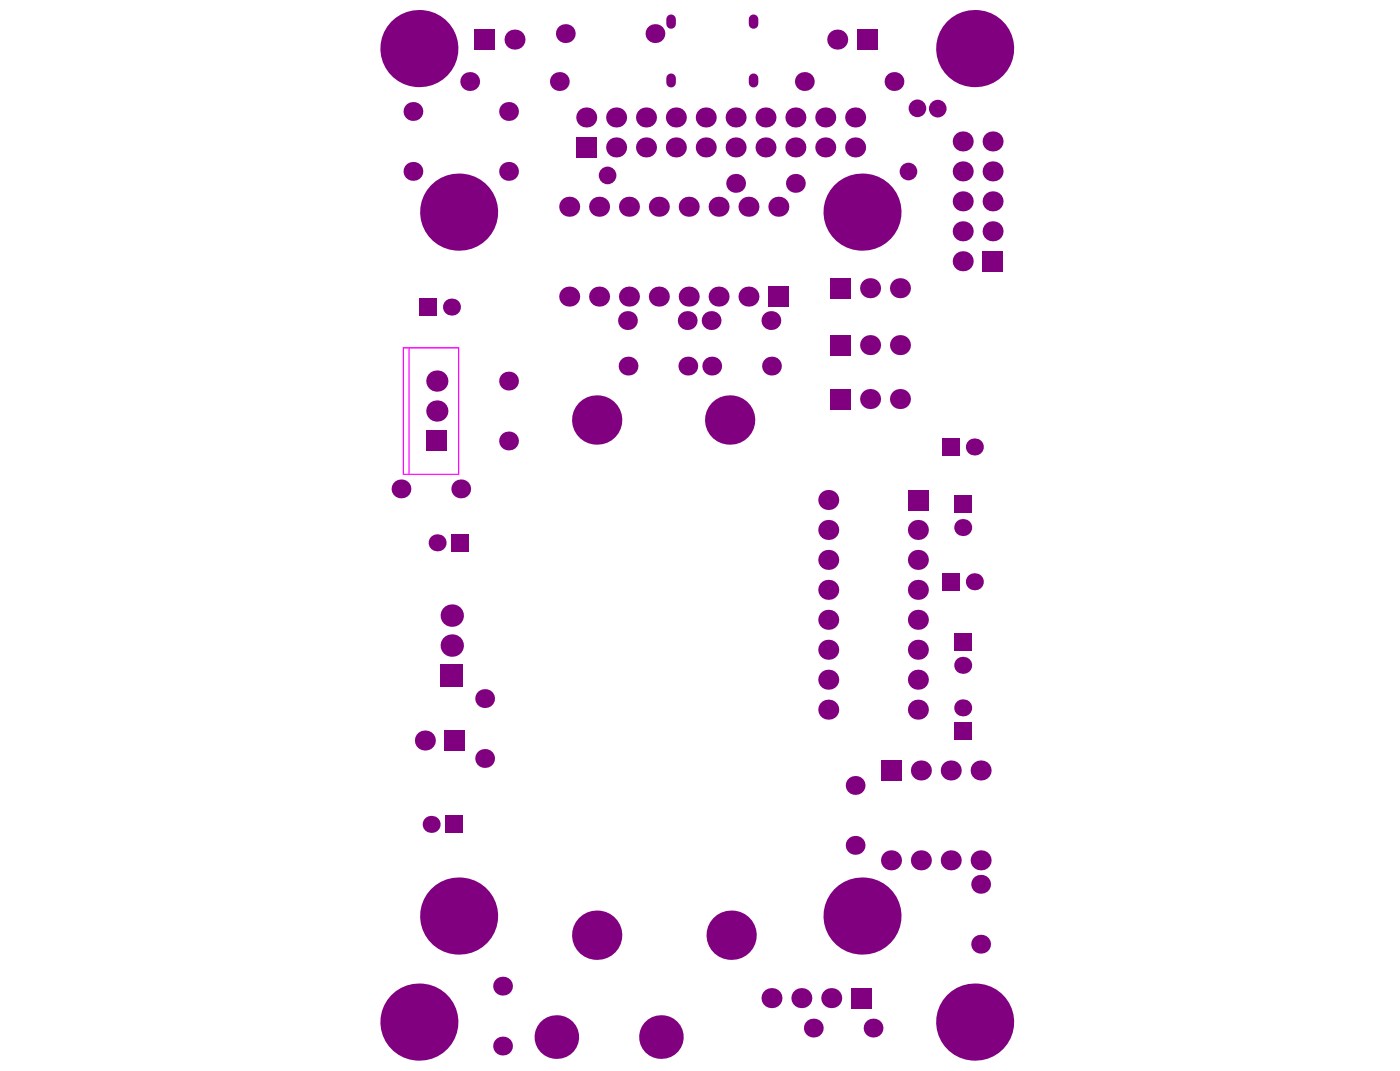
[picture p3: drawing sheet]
<svg xmlns="http://www.w3.org/2000/svg" width="271mm" height="207mm" viewBox="0 0 271 207" stroke-linecap="round" stroke-linejoin="round" font-family="sans-serif">
<path d="M83.4 79.5h2.3M84.5 78.3v2.3" fill="none" stroke="#008000" stroke-width=".23"/>
<path d="M78.1 67.3h10.7v24.4h-10.7zM79.2 67.3v24.4" fill="none" stroke="#f0f" stroke-width=".23"/>
<g fill="#800080">
<circle cx="175.8" cy="33.2" r="1.71"/>
<circle cx="117.6" cy="33.9" r="1.71"/>
<circle cx="177.5" cy="20.9" r="1.71"/>
<circle cx="181.5" cy="21" r="1.71"/>
<circle cx="87.4" cy="59.4" r="1.65"/>
<circle cx="125" cy="22.7" r="1.94"/>
</g>
<g fill="#800080">
<path d="M81.2 57.7h3.3v3.3h-3.3z" fill-rule="evenodd"/>
<path d="M86 141.2h4v4h-4z" fill-rule="evenodd"/>
</g>
<path d="M129.9 3.7v.9" fill="none" stroke="#800080" stroke-width="1.9"/>
<g fill="#800080">
<circle cx="148.1" cy="22.7" r="1.94"/>
<circle cx="157.4" cy="198.8" r="1.82"/>
<circle cx="189.8" cy="171" r="1.82"/>
<circle cx="189.8" cy="166.3" r="1.94"/>
<circle cx="83.4" cy="159.4" r="1.65"/>
<circle cx="97.3" cy="202.3" r="1.82"/>
<circle cx="97.3" cy="190.7" r="1.82"/>
<circle cx="115.9" cy="57.3" r="1.94"/>
<circle cx="115.9" cy="40" r="1.94"/>
</g>
<path d="M86.3 157.7h3.3v3.4h-3.3z" fill-rule="evenodd" fill="#800080"/>
<path d="M129.9 15.1v.9" fill="none" stroke="#800080" stroke-width="1.9"/>
<g fill="#800080">
<circle cx="139.1" cy="57.3" r="1.94"/>
<circle cx="139.1" cy="40" r="1.94"/>
<circle cx="189.8" cy="182.6" r="1.82"/>
<circle cx="189.8" cy="149" r="1.94"/>
<circle cx="125" cy="28.5" r="1.94"/>
<circle cx="148.1" cy="28.5" r="1.94"/>
<circle cx="162" cy="7.7" r="1.94"/>
<circle cx="82.2" cy="143.2" r="1.94"/>
<circle cx="84.5" cy="73.7" r="2.05"/>
<circle cx="98.4" cy="73.7" r="1.82"/>
<circle cx="113.5" cy="22.7" r="1.94"/>
<circle cx="119.2" cy="22.7" r="1.94"/>
<circle cx="130.8" cy="22.7" r="1.94"/>
<circle cx="136.6" cy="22.7" r="1.94"/>
<circle cx="153.9" cy="22.7" r="1.94"/>
<circle cx="159.7" cy="22.7" r="1.94"/>
</g>
<path d="M164.7 191h3.9v4h-3.9z" fill-rule="evenodd" fill="#800080"/>
<path d="M145.8 3.7v.9" fill="none" stroke="#800080" stroke-width="1.9"/>
<g fill="#800080">
<circle cx="169" cy="198.8" r="1.82"/>
<circle cx="178.2" cy="166.3" r="1.94"/>
<circle cx="172.4" cy="166.3" r="1.94"/>
<circle cx="177.6" cy="119.8" r="1.94"/>
<circle cx="165.5" cy="22.7" r="1.94"/>
<circle cx="184" cy="166.3" r="1.94"/>
<circle cx="186.3" cy="128.6" r="1.65"/>
<circle cx="186.3" cy="102" r="1.65"/>
<circle cx="186.3" cy="50.5" r="1.94"/>
<circle cx="192.1" cy="27.3" r="1.94"/>
<circle cx="186.3" cy="27.3" r="1.94"/>
<circle cx="84.6" cy="105" r="1.65"/>
<circle cx="77.6" cy="94.5" r="1.82"/>
<circle cx="84.5" cy="79.5" r="2.05"/>
<circle cx="79.9" cy="33.1" r="1.82"/>
<circle cx="79.9" cy="21.6" r="1.82"/>
<circle cx="93.8" cy="146.7" r="1.82"/>
<circle cx="93.8" cy="135.1" r="1.82"/>
<circle cx="98.4" cy="85.3" r="1.82"/>
<circle cx="98.4" cy="33.1" r="1.82"/>
<circle cx="90.9" cy="15.8" r="1.82"/>
<circle cx="98.4" cy="21.6" r="1.82"/>
<circle cx="115.5" cy="180.8" r="4.8"/>
<circle cx="121.5" cy="70.8" r="1.82"/>
<circle cx="110.2" cy="57.3" r="1.94"/>
<circle cx="121.7" cy="57.3" r="1.94"/>
<circle cx="121.4" cy="62" r="1.82"/>
<circle cx="110.2" cy="40" r="1.94"/>
<circle cx="121.7" cy="40" r="1.94"/>
<circle cx="109.4" cy="6.5" r="1.82"/>
<circle cx="133.1" cy="70.8" r="1.82"/>
<circle cx="137.7" cy="70.8" r="1.82"/>
<circle cx="127.5" cy="57.3" r="1.94"/>
<circle cx="133.3" cy="57.3" r="1.94"/>
<circle cx="133" cy="62" r="1.82"/>
<circle cx="137.6" cy="62" r="1.82"/>
<circle cx="127.5" cy="40" r="1.94"/>
<circle cx="133.3" cy="40" r="1.94"/>
<circle cx="149.3" cy="70.8" r="1.82"/>
<circle cx="149.2" cy="62" r="1.82"/>
<circle cx="150.6" cy="40" r="1.94"/>
<circle cx="153.9" cy="35.5" r="1.82"/>
</g>
<g fill="#800080">
<path d="M175.7 94.8h3.9v3.8h-3.9z" fill-rule="evenodd"/>
<path d="M184.7 122.4h3.3v3.4h-3.3z" fill-rule="evenodd"/>
<path d="M184.7 95.8h3.3v3.4h-3.3z" fill-rule="evenodd"/>
<path d="M190.1 48.5h4v4h-4z" fill-rule="evenodd"/>
<path d="M82.5 83.2h4.1v4.1h-4.1z" fill-rule="evenodd"/>
<path d="M148.7 55.4h3.8v3.9h-3.8z" fill-rule="evenodd"/>
</g>
<path d="M145.8 15.1v.9" fill="none" stroke="#800080" stroke-width="1.9"/>
<g fill="#800080">
<circle cx="155.7" cy="15.8" r="1.82"/>
<circle cx="165.5" cy="163.5" r="1.82"/>
<circle cx="178.2" cy="149" r="1.94"/>
<circle cx="165.5" cy="151.9" r="1.82"/>
<circle cx="177.6" cy="131.4" r="1.94"/>
<circle cx="177.6" cy="125.6" r="1.94"/>
<circle cx="177.6" cy="114" r="1.94"/>
<circle cx="177.6" cy="108.3" r="1.94"/>
<circle cx="168.4" cy="66.7" r="1.94"/>
<circle cx="174.2" cy="66.7" r="1.94"/>
<circle cx="168.4" cy="77.2" r="1.94"/>
<circle cx="174.2" cy="77.2" r="1.94"/>
<circle cx="168.4" cy="55.7" r="1.94"/>
<circle cx="174.2" cy="55.7" r="1.94"/>
<circle cx="173" cy="15.8" r="1.82"/>
<circle cx="184" cy="149" r="1.94"/>
<circle cx="186.3" cy="136.9" r="1.65"/>
<circle cx="188.6" cy="112.5" r="1.65"/>
<circle cx="188.6" cy="86.4" r="1.65"/>
<circle cx="192.1" cy="38.9" r="1.94"/>
<circle cx="186.3" cy="38.9" r="1.94"/>
<circle cx="192.1" cy="33.1" r="1.94"/>
<circle cx="186.3" cy="33.1" r="1.94"/>
<circle cx="99.6" cy="7.7" r="1.94"/>
<circle cx="115.5" cy="81.2" r="4.8"/>
<circle cx="119.2" cy="28.5" r="1.94"/>
<circle cx="130.8" cy="28.5" r="1.94"/>
<circle cx="136.6" cy="28.5" r="1.94"/>
<circle cx="155.1" cy="193" r="1.94"/>
<circle cx="149.3" cy="193" r="1.94"/>
<circle cx="153.9" cy="28.5" r="1.94"/>
<circle cx="159.7" cy="28.5" r="1.94"/>
<circle cx="177.6" cy="137.2" r="1.94"/>
<circle cx="177.6" cy="102.5" r="1.94"/>
<circle cx="165.5" cy="28.5" r="1.94"/>
<circle cx="188.6" cy="9.4" r="7.5"/>
<circle cx="192.1" cy="44.7" r="1.94"/>
<circle cx="186.3" cy="44.7" r="1.94"/>
<circle cx="188.6" cy="197.6" r="7.5"/>
<circle cx="87.4" cy="124.8" r="2.17"/>
<circle cx="160.3" cy="119.8" r="1.94"/>
<circle cx="160.3" cy="96.7" r="1.94"/>
<circle cx="142.4" cy="22.7" r="1.94"/>
<circle cx="89.2" cy="94.5" r="1.82"/>
<circle cx="107.7" cy="200.5" r="4.2"/>
<circle cx="127.9" cy="200.5" r="4.2"/>
<circle cx="141.5" cy="180.8" r="4.8"/>
<circle cx="160.3" cy="131.4" r="1.94"/>
<circle cx="160.3" cy="125.6" r="1.94"/>
<circle cx="160.3" cy="114" r="1.94"/>
<circle cx="160.3" cy="108.3" r="1.94"/>
<circle cx="144.8" cy="57.3" r="1.94"/>
<circle cx="144.8" cy="40" r="1.94"/>
<circle cx="142.4" cy="35.5" r="1.82"/>
<circle cx="108.2" cy="15.8" r="1.82"/>
<circle cx="126.7" cy="6.5" r="1.82"/>
<circle cx="88.8" cy="177.1" r="7.5"/>
<circle cx="87.4" cy="119" r="2.17"/>
<circle cx="81.1" cy="9.4" r="7.5"/>
<circle cx="88.8" cy="41" r="7.5"/>
<circle cx="160.9" cy="193" r="1.94"/>
<circle cx="160.3" cy="137.2" r="1.94"/>
<circle cx="141.2" cy="81.2" r="4.8"/>
<circle cx="160.3" cy="102.5" r="1.94"/>
<circle cx="142.4" cy="28.5" r="1.94"/>
<circle cx="81.1" cy="197.6" r="7.5"/>
<circle cx="166.8" cy="177.1" r="7.5"/>
<circle cx="166.8" cy="41" r="7.5"/>
</g>
<g fill="#800080">
<path d="M170.5 147h3.9v3.9h-3.9z" fill-rule="evenodd"/>
<path d="M184.7 139.7h3.3v3.4h-3.3z" fill-rule="evenodd"/>
<path d="M182.4 110.8h3.3v3.4h-3.3z" fill-rule="evenodd"/>
<path d="M182.4 84.7h3.3v3.4h-3.3z" fill-rule="evenodd"/>
<path d="M91.8 5.7h4v3.9h-4z" fill-rule="evenodd"/>
<path d="M111.5 26.5h3.9v4h-3.9z" fill-rule="evenodd"/>
<path d="M165.8 5.7h4v3.9h-4z" fill-rule="evenodd"/>
<path d="M85.2 128.5h4.4v4.3h-4.4z" fill-rule="evenodd"/>
<path d="M87.4 103.3h3.3v3.3h-3.3z" fill-rule="evenodd"/>
<path d="M160.6 64.8h4v3.9h-4z" fill-rule="evenodd"/>
<path d="M160.6 75.2h4v3.9h-4z" fill-rule="evenodd"/>
<path d="M160.6 53.8h4v3.9h-4z" fill-rule="evenodd"/>
</g>
</svg>
